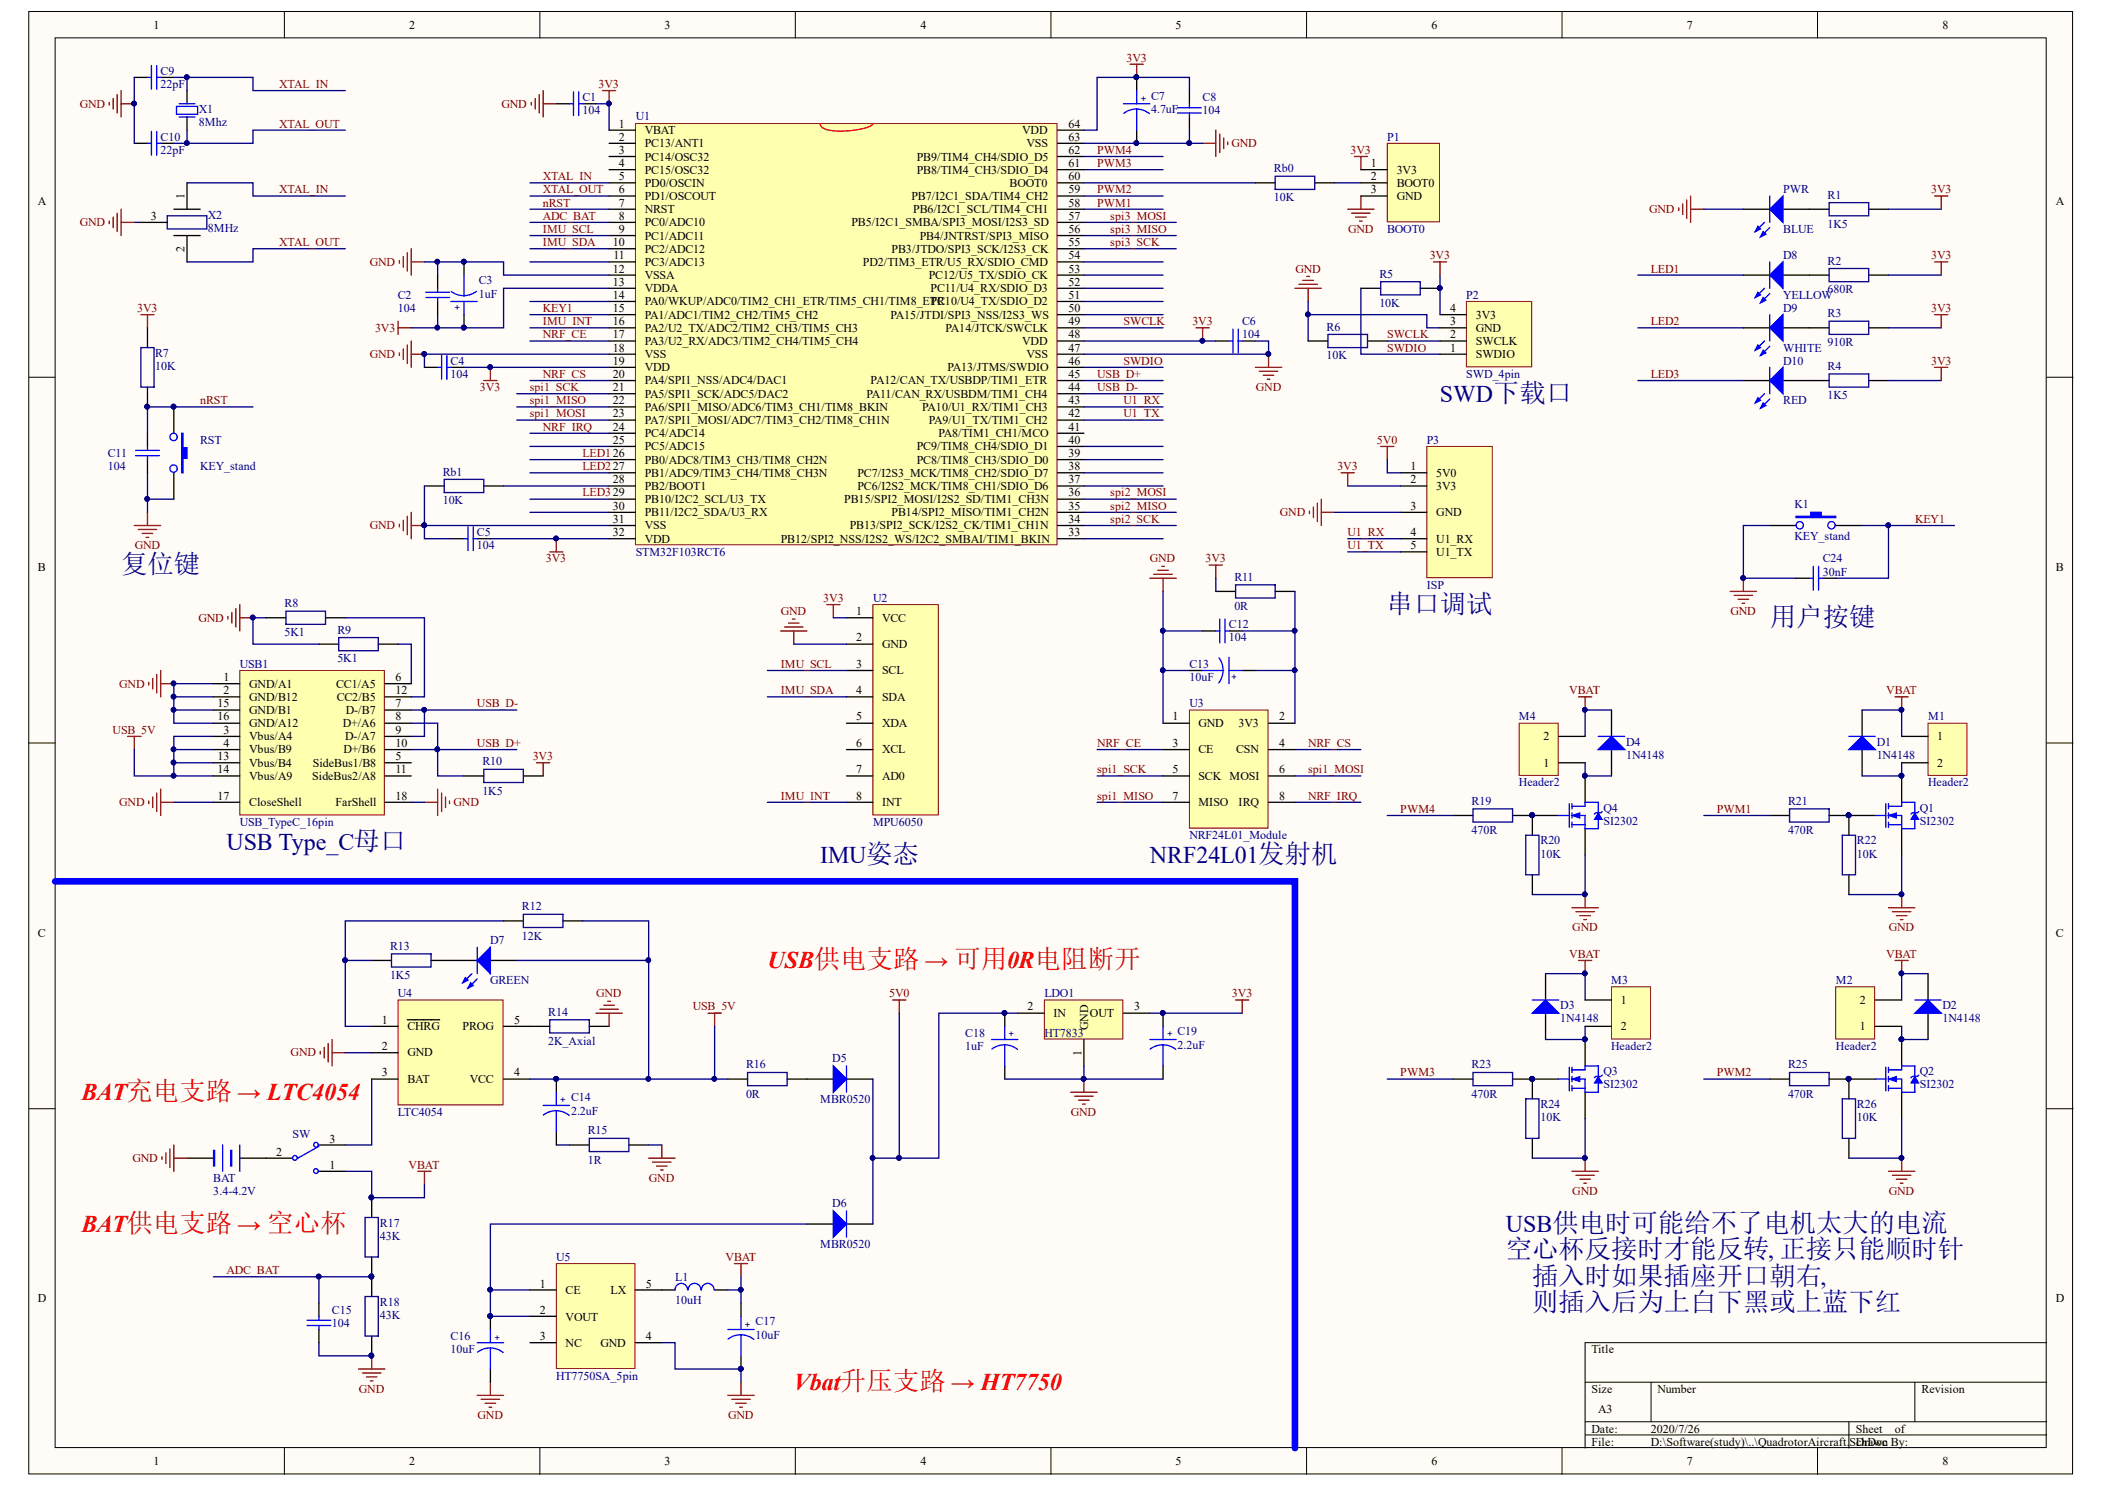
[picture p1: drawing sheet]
<svg xmlns="http://www.w3.org/2000/svg" width="297mm" height="210mm" viewBox="0 0 297 210" stroke-linecap="round" stroke-linejoin="round" font-family="sans-serif">
<defs><g id="words">
<g font-size="3.7" fill="#000080">
<text x="17.1" y="80.9">复位键</text>
<text x="195.7" y="86.4">串口调试</text>
<text x="249.8" y="88.3">用户按键</text>
<text x="212.5" y="177.5">空心杯反接时才能反转, 正接只能顺时针</text>
<text x="216.2" y="181.2">插入时如果插座开口朝右,</text>
<text x="216.2" y="184.9">则插入后为上白下黑或上蓝下红</text>
</g>
<g font-size="3.4" fill="#000080">
<text x="203.2" y="56.7">SWD下载口</text>
<text x="32" y="119.9">USB Type_C母口</text>
<text x="115.8" y="121.7">IMU姿态</text>
<text x="162.3" y="121.7">NRF24L01发射机</text>
<text x="212.5" y="173.8">USB供电时可能给不了电机太大的电流</text>
</g>
<g font-size="3.4" fill="#f00">
<text x="108.3" y="136.6">USB供电支路 → 可用0R电阻断开</text>
<text x="11.5" y="155.2">BAT充电支路 → LTC4054</text>
<text x="11.5" y="173.8">BAT供电支路 → 空心杯</text>
<text x="112" y="196.1">Vbat升压支路 → HT7750</text>
</g>
<g font-size="1.7">
<text x="21.6" y="4.1">1</text>
<text x="57.8" y="4.1">2</text>
<text x="93.8" y="4.1">3</text>
<text x="129.9" y="4.1">4</text>
<text x="165.9" y="4.1">5</text>
<text x="202" y="4.1">6</text>
<text x="238" y="4.1">7</text>
<text x="274.1" y="4.1">8</text>
<text x="87.3" y="18">1</text>
<text x="150.8" y="18">64</text>
<text x="87.3" y="19.9">2</text>
<text x="87.3" y="21.7">3</text>
<text x="87.3" y="23.6">4</text>
<text x="91" y="18.9">VBAT</text>
<text x="91" y="20.8">PC13/ANT1</text>
<text x="91" y="22.6">PC14/OSC32</text>
<text x="129.4" y="22.6">PB9/TIM4_CH4/SDIO_D5</text>
<text x="144.2" y="18.9">VDD</text>
<text x="144.8" y="20.8">VSS</text>
<text x="150.8" y="23.6">61</text>
<text x="150.8" y="21.7">62</text>
<text x="150.8" y="19.9">63</text>
<text x="193.5" y="23.6">1</text>
<text x="5.3" y="28.9">A</text>
<text x="26" y="28" transform="rotate(-90 26 28)">1</text>
<text x="87.3" y="25.4">5</text>
<text x="87.3" y="27.3">6</text>
<text x="87.3" y="29.1">7</text>
<text x="91" y="24.5">PC15/OSC32</text>
<text x="91" y="26.4">PD0/OSCIN</text>
<text x="91" y="28.2">PD1/OSCOUT</text>
<text x="128.6" y="28.2">PB7/I2C1_SDA/TIM4_CH2</text>
<text x="129.4" y="24.5">PB8/TIM4_CH3/SDIO_D4</text>
<text x="142.5" y="26.4">BOOT0</text>
<text x="150.8" y="29.1">58</text>
<text x="150.8" y="27.3">59</text>
<text x="150.8" y="25.4">60</text>
<text x="193.5" y="25.4">2</text>
<text x="193.5" y="27.3">3</text>
<text x="197.1" y="24.5">3V3</text>
<text x="197.1" y="26.4">BOOT0</text>
<text x="197.1" y="28.2">GND</text>
<text x="290.1" y="28.9">A</text>
<text x="21.3" y="31">3</text>
<text x="26" y="35.6" transform="rotate(-90 26 35.6)">2</text>
<text x="86.5" y="34.7">10</text>
<text x="87.3" y="31">8</text>
<text x="87.3" y="32.9">9</text>
<text x="91" y="30.1">NRST</text>
<text x="91" y="31.9">PC0/ADC10</text>
<text x="91" y="33.8">PC1/ADC11</text>
<text x="91" y="35.7">PC2/ADC12</text>
<text x="120.2" y="31.9">PB5/I2C1_SMBA/SPI3_MOSI/I2S3_SD</text>
<text x="125.8" y="35.7">PB3/JTDO/SPI3_SCK/I2S3_CK</text>
<text x="128.9" y="30.1">PB6/I2C1_SCL/TIM4_CH1</text>
<text x="129.8" y="33.8">PB4/JNTRST/SPI3_MISO</text>
<text x="150.8" y="34.7">55</text>
<text x="150.8" y="32.9">56</text>
<text x="150.8" y="31">57</text>
<text x="86.5" y="38.4">12</text>
<text x="86.5" y="40.3">13</text>
<text x="86.6" y="36.6">11</text>
<text x="91" y="37.5">PC3/ADC13</text>
<text x="91" y="39.4">VSSA</text>
<text x="91" y="41.2">VDDA</text>
<text x="121.8" y="37.5">PD2/TIM3_ETR/U5_RX/SDIO_CMD</text>
<text x="131.1" y="39.4">PC12/U5_TX/SDIO_CK</text>
<text x="131.3" y="41.2">PC11/U4_RX/SDIO_D3</text>
<text x="150.8" y="40.3">52</text>
<text x="150.8" y="38.4">53</text>
<text x="150.8" y="36.6">54</text>
<text x="86.5" y="42.2">14</text>
<text x="86.5" y="44">15</text>
<text x="86.5" y="45.9">16</text>
<text x="86.5" y="47.7">17</text>
<text x="91" y="43.1">PA0/WKUP/ADC0/TIM2_CH1_ETR/TIM5_CH1/TIM8_ETR</text>
<text x="91" y="44.9">PA1/ADC1/TIM2_CH2/TIM5_CH2</text>
<text x="91" y="46.8">PA2/U2_TX/ADC2/TIM2_CH3/TIM5_CH3</text>
<text x="125.6" y="44.9">PA15/JTDI/SPI3_NSS/I2S3_WS</text>
<text x="131.3" y="43.1">PC10/U4_TX/SDIO_D2</text>
<text x="133.4" y="46.8">PA14/JTCK/SWCLK</text>
<text x="150.8" y="47.7">48</text>
<text x="150.8" y="45.9">49</text>
<text x="150.8" y="44">50</text>
<text x="150.8" y="42.2">51</text>
<text x="204.6" y="44">4</text>
<text x="204.6" y="45.9">3</text>
<text x="204.6" y="47.7">2</text>
<text x="208.3" y="44.9">3V3</text>
<text x="208.3" y="46.8">GND</text>
<text x="86.5" y="49.6">18</text>
<text x="86.5" y="51.5">19</text>
<text x="86.5" y="53.3">20</text>
<text x="91" y="48.7">PA3/U2_RX/ADC3/TIM2_CH4/TIM5_CH4</text>
<text x="91" y="50.5">VSS</text>
<text x="91" y="52.4">VDD</text>
<text x="133.7" y="52.4">PA13/JTMS/SWDIO</text>
<text x="144.2" y="48.7">VDD</text>
<text x="144.8" y="50.5">VSS</text>
<text x="150.8" y="53.3">45</text>
<text x="150.8" y="51.5">46</text>
<text x="150.8" y="49.6">47</text>
<text x="204.6" y="49.6">1</text>
<text x="208.3" y="48.7">SWCLK</text>
<text x="208.3" y="50.5">SWDIO</text>
<text x="86.5" y="55.2">21</text>
<text x="86.5" y="57">22</text>
<text x="86.5" y="58.9">23</text>
<text x="91" y="54.2">PA4/SPI1_NSS/ADC4/DAC1</text>
<text x="91" y="56.1">PA5/SPI1_SCK/ADC5/DAC2</text>
<text x="91" y="58">PA6/SPI1_MISO/ADC6/TIM3_CH1/TIM8_BKIN</text>
<text x="91" y="59.8">PA7/SPI1_MOSI/ADC7/TIM3_CH2/TIM8_CH1N</text>
<text x="122.3" y="56.1">PA11/CAN_RX/USBDM/TIM1_CH4</text>
<text x="122.9" y="54.2">PA12/CAN_TX/USBDP/TIM1_ETR</text>
<text x="130.1" y="58">PA10/U1_RX/TIM1_CH3</text>
<text x="131.1" y="59.8">PA9/U1_TX/TIM1_CH2</text>
<text x="150.8" y="58.9">42</text>
<text x="150.8" y="57">43</text>
<text x="150.8" y="55.2">44</text>
<text x="86.5" y="60.7">24</text>
<text x="86.5" y="62.6">25</text>
<text x="91" y="61.7">PC4/ADC14</text>
<text x="91" y="63.5">PC5/ADC15</text>
<text x="91" y="65.4">PB0/ADC8/TIM3_CH3/TIM8_CH2N</text>
<text x="129.4" y="65.4">PC8/TIM8_CH3/SDIO_D0</text>
<text x="129.4" y="63.5">PC9/TIM8_CH4/SDIO_D1</text>
<text x="132.4" y="61.7">PA8/TIM1_CH1/MCO</text>
<text x="150.8" y="64.5">39</text>
<text x="150.8" y="62.6">40</text>
<text x="150.8" y="60.7">41</text>
<text x="86.5" y="68.2">28</text>
<text x="86.5" y="71.9">30</text>
<text x="91" y="67.2">PB1/ADC9/TIM3_CH4/TIM8_CH3N</text>
<text x="91" y="69.1">PB2/BOOT1</text>
<text x="91" y="71">PB10/I2C2_SCL/U3_TX</text>
<text x="119.1" y="71">PB15/SPI2_MOSI/I2S2_SD/TIM1_CH3N</text>
<text x="121" y="69.1">PC6/I2S2_MCK/TIM8_CH1/SDIO_D6</text>
<text x="121" y="67.2">PC7/I2S3_MCK/TIM8_CH2/SDIO_D7</text>
<text x="150.8" y="71.9">35</text>
<text x="150.8" y="70">36</text>
<text x="150.8" y="68.2">37</text>
<text x="150.8" y="66.3">38</text>
<text x="199" y="68.2">2</text>
<text x="199" y="66.3">1</text>
<text x="199" y="71.9">3</text>
<text x="202.7" y="69.1">3V3</text>
<text x="202.7" y="67.2">5V0</text>
<text x="86.5" y="73.8">31</text>
<text x="86.5" y="75.6">32</text>
<text x="91" y="72.8">PB11/I2C2_SDA/U3_RX</text>
<text x="91" y="74.7">VSS</text>
<text x="91" y="76.5">VDD</text>
<text x="110.2" y="76.5">PB12/SPI2_NSS/I2S2_WS/I2C2_SMBAI/TIM1_BKIN</text>
<text x="119.9" y="74.7">PB13/SPI2_SCK/I2S2_CK/TIM1_CH1N</text>
<text x="125.8" y="72.8">PB14/SPI2_MISO/TIM1_CH2N</text>
<text x="150.8" y="75.6">33</text>
<text x="150.8" y="73.8">34</text>
<text x="199" y="75.6">4</text>
<text x="199" y="77.5">5</text>
<text x="202.7" y="76.5">U1_RX</text>
<text x="202.7" y="72.8">GND</text>
<text x="5.3" y="80.5">B</text>
<text x="202.7" y="78.4">U1_TX</text>
<text x="290.1" y="80.5">B</text>
<text x="120.8" y="86.8">1</text>
<text x="124.5" y="87.7">VCC</text>
<text x="120.8" y="90.5">2</text>
<text x="120.8" y="94.2">3</text>
<text x="124.5" y="91.4">GND</text>
<text x="124.5" y="95.1">SCL</text>
<text x="30.7" y="99.8">15</text>
<text x="30.7" y="101.6">16</text>
<text x="31.5" y="96.1">1</text>
<text x="31.5" y="97.9">2</text>
<text x="35.2" y="97">GND/A1</text>
<text x="35.2" y="98.8">GND/B12</text>
<text x="35.2" y="100.7">GND/B1</text>
<text x="47.4" y="97">CC1/A5</text>
<text x="47.5" y="98.8">CC2/B5</text>
<text x="48.8" y="100.7">D-/B7</text>
<text x="55.8" y="96.1">6</text>
<text x="55.8" y="99.8">7</text>
<text x="55.8" y="101.6">8</text>
<text x="55.8" y="97.9">12</text>
<text x="120.8" y="97.9">4</text>
<text x="120.8" y="101.6">5</text>
<text x="124.5" y="98.8">SDA</text>
<text x="165.5" y="101.6">1</text>
<text x="180.5" y="101.6">2</text>
<text x="30.7" y="107.2">13</text>
<text x="31.5" y="103.5">3</text>
<text x="31.5" y="105.3">4</text>
<text x="35.2" y="104.4">Vbus/A4</text>
<text x="35.2" y="106.3">Vbus/B9</text>
<text x="35.2" y="102.6">GND/A12</text>
<text x="48.4" y="102.6">D+/A6</text>
<text x="48.4" y="106.3">D+/B6</text>
<text x="48.7" y="104.4">D-/A7</text>
<text x="55.8" y="107.2">5</text>
<text x="55.8" y="103.5">9</text>
<text x="55.8" y="105.3">10</text>
<text x="120.8" y="105.3">6</text>
<text x="124.5" y="102.6">XDA</text>
<text x="124.5" y="106.3">XCL</text>
<text x="165.5" y="105.3">3</text>
<text x="169.1" y="102.6">GND</text>
<text x="169.1" y="106.3">CE</text>
<text x="174.4" y="106.3">CSN</text>
<text x="174.8" y="102.6">3V3</text>
<text x="180.5" y="105.3">4</text>
<text x="217.8" y="104.4">2</text>
<text x="273.4" y="104.4">1</text>
<text x="30.7" y="109.1">14</text>
<text x="30.7" y="112.8">17</text>
<text x="35.2" y="108.1">Vbus/B4</text>
<text x="35.2" y="110">Vbus/A9</text>
<text x="35.2" y="113.7">CloseShell</text>
<text x="44.1" y="110">SideBus2/A8</text>
<text x="44.1" y="108.1">SideBus1/B8</text>
<text x="47.4" y="113.7">FarShell</text>
<text x="55.8" y="109.1">11</text>
<text x="55.8" y="112.8">18</text>
<text x="120.8" y="109.1">7</text>
<text x="120.8" y="112.8">8</text>
<text x="124.5" y="110">AD0</text>
<text x="124.5" y="113.7">INT</text>
<text x="165.5" y="109.1">5</text>
<text x="165.5" y="112.8">7</text>
<text x="169.1" y="110">SCK MOSI</text>
<text x="169.1" y="113.7">MISO</text>
<text x="174.8" y="113.7">IRQ</text>
<text x="180.5" y="109.1">6</text>
<text x="180.5" y="112.8">8</text>
<text x="217.8" y="108.1">1</text>
<text x="273.4" y="108.1">2</text>
<text x="5.3" y="132.1">C</text>
<text x="290.1" y="132.1">C</text>
<text x="145" y="142.5">2</text>
<text x="148.6" y="143.5">IN</text>
<text x="153.8" y="143.5">OUT</text>
<text x="160.1" y="142.5">3</text>
<text x="228.7" y="141.6">1</text>
<text x="262.5" y="141.6">2</text>
<text x="53.9" y="144.4">1</text>
<text x="53.9" y="148.1">2</text>
<text x="57.5" y="145.3">CHRG</text>
<text x="57.5" y="149">GND</text>
<text x="65.3" y="145.3">PROG</text>
<text x="72.5" y="144.4">5</text>
<text x="152.6" y="148.9" transform="rotate(-90 152.6 148.9)">1</text>
<text x="153.5" y="145.3" transform="rotate(-90 153.5 145.3)">GND</text>
<text x="228.7" y="145.3">2</text>
<text x="262.5" y="145.3">1</text>
<text x="53.9" y="151.8">3</text>
<text x="57.5" y="152.7">BAT</text>
<text x="66.3" y="152.7">VCC</text>
<text x="72.5" y="151.8">4</text>
<text x="46.5" y="161.2">3</text>
<text x="39" y="163.1">2</text>
<text x="46.5" y="164.9">1</text>
<text x="5.3" y="183.7">D</text>
<text x="76.2" y="181.6">1</text>
<text x="76.2" y="185.4">2</text>
<text x="79.8" y="182.6">CE</text>
<text x="86.2" y="182.6">LX</text>
<text x="91.1" y="181.6">5</text>
<text x="290.1" y="183.7">D</text>
<text x="76.2" y="189.1">3</text>
<text x="79.8" y="186.3">VOUT</text>
<text x="79.8" y="190">NC</text>
<text x="84.7" y="190">GND</text>
<text x="91.1" y="189.1">4</text>
<text x="224.6" y="190.9">Title</text>
<text x="224.6" y="196.5">Size</text>
<text x="233.9" y="196.5">Number</text>
<text x="271.2" y="196.5">Revision</text>
<text x="224.6" y="202.1">Date:</text>
<text x="224.6" y="203.9">File:</text>
<text x="225.5" y="199.3">A3</text>
<text x="232.9" y="202.1">2020/7/26</text>
<text x="232.9" y="203.9">D:\Software(study)\..\QuadrotorAircraft.SchDoc</text>
<text x="261.9" y="202.1">Sheet</text>
<text x="261.9" y="203.9">Drawn By:</text>
<text x="267.4" y="202.1">of</text>
<text x="21.6" y="206.7">1</text>
<text x="57.8" y="206.7">2</text>
<text x="93.8" y="206.7">3</text>
<text x="129.9" y="206.7">4</text>
<text x="165.9" y="206.7">5</text>
<text x="202" y="206.7">6</text>
<text x="238" y="206.7">7</text>
<text x="274.1" y="206.7">8</text>
</g>
<g font-size="1.7" fill="#000080">
<text x="22.7" y="10.6">C9</text>
<text x="22.7" y="12.4">22pF</text>
<text x="28.1" y="16">X1</text>
<text x="28.1" y="17.8">8Mhz</text>
<text x="82.2" y="14.3">C1</text>
<text x="82.2" y="16.1">104</text>
<text x="89.7" y="16.9">U1</text>
<text x="162.4" y="14.1">C7</text>
<text x="162.4" y="16">4.7uF</text>
<text x="169.7" y="14.3">C8</text>
<text x="169.7" y="16.1">104</text>
<text x="22.7" y="19.9">C10</text>
<text x="22.7" y="21.7">22pF</text>
<text x="195.7" y="19.9">P1</text>
<text x="179.8" y="24.3">Rb0</text>
<text x="179.8" y="28.4">10K</text>
<text x="251.6" y="27.3">PWR</text>
<text x="257.9" y="28">R1</text>
<text x="29.3" y="32.7">8MHz</text>
<text x="29.3" y="30.8">X2</text>
<text x="195.7" y="32.9">BOOT0</text>
<text x="251.6" y="32.9">BLUE</text>
<text x="257.9" y="32.1">1K5</text>
<text x="67.6" y="40.1">C3</text>
<text x="67.6" y="42">1uF</text>
<text x="194.6" y="39.2">R5</text>
<text x="251.6" y="36.6">D8</text>
<text x="257.9" y="37.3">R2</text>
<text x="257.9" y="41.4">680R</text>
<text x="56.1" y="42.2">C2</text>
<text x="56.1" y="44">104</text>
<text x="175.3" y="45.9">C6</text>
<text x="175.3" y="47.7">104</text>
<text x="187.2" y="46.6">R6</text>
<text x="194.6" y="43.3">10K</text>
<text x="206.9" y="42.2">P2</text>
<text x="251.6" y="42.2">YELLOW</text>
<text x="251.6" y="44">D9</text>
<text x="257.9" y="44.8">R3</text>
<text x="21.9" y="50.4">R7</text>
<text x="21.9" y="52.2">10K</text>
<text x="63.6" y="51.5">C4</text>
<text x="63.6" y="53.3">104</text>
<text x="187.2" y="50.7">10K</text>
<text x="206.9" y="53.3">SWD_4pin</text>
<text x="251.6" y="49.6">WHITE</text>
<text x="251.6" y="51.5">D10</text>
<text x="257.9" y="48.8">910R</text>
<text x="257.9" y="52.2">R4</text>
<text x="251.6" y="57">RED</text>
<text x="257.9" y="56.3">1K5</text>
<text x="15.2" y="64.5">C11</text>
<text x="28.2" y="62.6">RST</text>
<text x="201.3" y="62.6">P3</text>
<text x="15.2" y="66.3">104</text>
<text x="28.2" y="66.3">KEY_stand</text>
<text x="62.5" y="67.1">Rb1</text>
<text x="62.5" y="71.1">10K</text>
<text x="253.2" y="71.7">K1</text>
<text x="67.3" y="75.6">C5</text>
<text x="67.3" y="77.5">104</text>
<text x="253.2" y="76.2">KEY_stand</text>
<text x="89.7" y="78.4">STM32F103RCT6</text>
<text x="174.2" y="81.9">R11</text>
<text x="201.3" y="83">ISP</text>
<text x="257.2" y="79.3">C24</text>
<text x="257.2" y="81.2">30nF</text>
<text x="40.2" y="85.7">R8</text>
<text x="40.2" y="89.7">5K1</text>
<text x="47.6" y="89.4">R9</text>
<text x="123.2" y="84.9">U2</text>
<text x="173.4" y="88.6">C12</text>
<text x="174.2" y="86">0R</text>
<text x="33.8" y="94.2">USB1</text>
<text x="47.6" y="93.4">5K1</text>
<text x="167.8" y="94.2">C13</text>
<text x="173.4" y="90.5">104</text>
<text x="167.8" y="99.8">U3</text>
<text x="167.8" y="96.1">10uF</text>
<text x="214.3" y="101.6">M4</text>
<text x="272.1" y="101.6">M1</text>
<text x="68.1" y="108">R10</text>
<text x="229.5" y="105.2">D4</text>
<text x="229.5" y="107">1N4148</text>
<text x="264.8" y="105.2">D1</text>
<text x="264.8" y="107">1N4148</text>
<text x="68.1" y="112.1">1K5</text>
<text x="207.7" y="113.5">R19</text>
<text x="214.3" y="110.9">Header2</text>
<text x="252.3" y="113.5">R21</text>
<text x="272.1" y="110.9">Header2</text>
<text x="33.8" y="116.5">USB_TypeC_16pin</text>
<text x="123.2" y="116.5">MPU6050</text>
<text x="167.8" y="118.4">NRF24L01_Module</text>
<text x="207.7" y="117.7">470R</text>
<text x="217.4" y="119.1">R20</text>
<text x="226.3" y="114.5">Q4</text>
<text x="226.3" y="116.3">SI2302</text>
<text x="252.3" y="117.7">470R</text>
<text x="262" y="119.1">R22</text>
<text x="270.9" y="114.5">Q1</text>
<text x="270.9" y="116.3">SI2302</text>
<text x="217.4" y="121">10K</text>
<text x="262" y="121">10K</text>
<text x="73.6" y="128.4">R12</text>
<text x="55" y="134">R13</text>
<text x="69.2" y="133.2">D7</text>
<text x="73.6" y="132.6">12K</text>
<text x="55" y="138.1">1K5</text>
<text x="56.1" y="140.7">U4</text>
<text x="69.2" y="138.8">GREEN</text>
<text x="77.4" y="143.3">R14</text>
<text x="147.4" y="140.7">LDO1</text>
<text x="220.2" y="142.4">D3</text>
<text x="227.4" y="138.8">M3</text>
<text x="259.1" y="138.8">M2</text>
<text x="274.1" y="142.4">D2</text>
<text x="77.4" y="147.4">2K_Axial</text>
<text x="117.4" y="149.8">D5</text>
<text x="136.2" y="146.2">C18</text>
<text x="136.2" y="148.1">1uF</text>
<text x="147.4" y="146.2">HT7833</text>
<text x="166.1" y="146.1">C19</text>
<text x="166.1" y="147.9">2.2uF</text>
<text x="220.2" y="144.2">1N4148</text>
<text x="227.4" y="148.1">Header2</text>
<text x="259.1" y="148.1">Header2</text>
<text x="274.1" y="144.2">1N4148</text>
<text x="80.6" y="155.4">C14</text>
<text x="105.3" y="150.7">R16</text>
<text x="105.3" y="154.9">0R</text>
<text x="115.8" y="155.5">MBR0520</text>
<text x="207.7" y="150.7">R23</text>
<text x="207.7" y="154.9">470R</text>
<text x="226.3" y="151.6">Q3</text>
<text x="226.3" y="153.5">SI2302</text>
<text x="252.3" y="150.7">R25</text>
<text x="252.3" y="154.9">470R</text>
<text x="270.9" y="151.6">Q2</text>
<text x="270.9" y="153.5">SI2302</text>
<text x="41.3" y="160.6">SW</text>
<text x="56.1" y="157.5">LTC4054</text>
<text x="80.6" y="157.2">2.2uF</text>
<text x="82.9" y="160">R15</text>
<text x="217.4" y="156.3">R24</text>
<text x="217.4" y="158.2">10K</text>
<text x="262" y="156.3">R26</text>
<text x="262" y="158.2">10K</text>
<text x="30.1" y="166.8">BAT</text>
<text x="82.9" y="164.1">1R</text>
<text x="30.1" y="168.6">3.4-4.2V</text>
<text x="53.6" y="173">R17</text>
<text x="117.4" y="170.2">D6</text>
<text x="53.6" y="174.9">43K</text>
<text x="78.5" y="177.9">U5</text>
<text x="115.8" y="176.1">MBR0520</text>
<text x="46.8" y="185.4">C15</text>
<text x="53.6" y="184.2">R18</text>
<text x="95.3" y="180.7">L1</text>
<text x="95.3" y="184">10uH</text>
<text x="46.8" y="187.2">104</text>
<text x="53.6" y="186">43K</text>
<text x="63.6" y="189.1">C16</text>
<text x="63.6" y="190.9">10uF</text>
<text x="106.6" y="187">C17</text>
<text x="106.6" y="188.8">10uF</text>
<text x="78.5" y="194.6">HT7750SA_5pin</text>
</g>
<g font-size="1.7" fill="#800000">
<text x="159" y="8.7">3V3</text>
<text x="11.2" y="15.2">GND</text>
<text x="39.4" y="18">XTAL_OUT</text>
<text x="39.4" y="12.4">XTAL_IN</text>
<text x="70.8" y="15.2">GND</text>
<text x="84.5" y="12.4">3V3</text>
<text x="154.8" y="23.6">PWM3</text>
<text x="154.8" y="21.7">PWM4</text>
<text x="173.8" y="20.8">GND</text>
<text x="190.6" y="21.7">3V3</text>
<text x="39.4" y="27.3">XTAL_IN</text>
<text x="76.6" y="29.1">nRST</text>
<text x="76.6" y="25.4">XTAL_IN</text>
<text x="76.6" y="27.3">XTAL_OUT</text>
<text x="154.8" y="29.1">PWM1</text>
<text x="154.8" y="27.3">PWM2</text>
<text x="272.5" y="27.3">3V3</text>
<text x="11.2" y="31.9">GND</text>
<text x="39.4" y="34.7">XTAL_OUT</text>
<text x="76.6" y="31">ADC_BAT</text>
<text x="76.6" y="32.9">IMU_SCL</text>
<text x="76.6" y="34.7">IMU_SDA</text>
<text x="156.7" y="31">spi3_MOSI</text>
<text x="156.7" y="32.9">spi3_MISO</text>
<text x="156.7" y="34.7">spi3_SCK</text>
<text x="190.2" y="32.9">GND</text>
<text x="232.7" y="30.1">GND</text>
<text x="52.2" y="37.5">GND</text>
<text x="182.8" y="38.4">GND</text>
<text x="201.7" y="36.6">3V3</text>
<text x="232.9" y="38.4">LED1</text>
<text x="272.5" y="36.6">3V3</text>
<text x="19.4" y="44">3V3</text>
<text x="52.9" y="46.8">3V3</text>
<text x="76.6" y="47.7">NRF_CE</text>
<text x="76.6" y="44">KEY1</text>
<text x="76.6" y="45.9">IMU_INT</text>
<text x="158.5" y="45.9">SWCLK</text>
<text x="168.3" y="45.9">3V3</text>
<text x="195.7" y="47.7">SWCLK</text>
<text x="232.9" y="45.9">LED2</text>
<text x="272.5" y="44">3V3</text>
<text x="52.2" y="50.5">GND</text>
<text x="76.6" y="53.3">NRF_CS</text>
<text x="154.8" y="53.3">USB_D+</text>
<text x="158.5" y="51.5">SWDIO</text>
<text x="195.7" y="49.6">SWDIO</text>
<text x="232.9" y="53.3">LED3</text>
<text x="272.5" y="51.5">3V3</text>
<text x="28.2" y="57">nRST</text>
<text x="67.7" y="55.2">3V3</text>
<text x="74.7" y="55.2">spi1_SCK</text>
<text x="74.7" y="57">spi1_MISO</text>
<text x="74.7" y="58.9">spi1_MOSI</text>
<text x="154.8" y="55.2">USB_D-</text>
<text x="158.5" y="57">U1_RX</text>
<text x="158.5" y="58.9">U1_TX</text>
<text x="177.2" y="55.2">GND</text>
<text x="76.6" y="60.7">NRF_IRQ</text>
<text x="82.2" y="64.5">LED126</text>
<text x="194.3" y="62.6">5V0</text>
<text x="82.2" y="66.3">LED227</text>
<text x="82.2" y="70">LED329</text>
<text x="156.7" y="70">spi2_MOSI</text>
<text x="156.7" y="71.9">spi2_MISO</text>
<text x="188.7" y="66.3">3V3</text>
<text x="19" y="77.5">GND</text>
<text x="52.2" y="74.7">GND</text>
<text x="156.7" y="73.8">spi2_SCK</text>
<text x="180.6" y="72.8">GND</text>
<text x="190.2" y="77.5">U1_TX</text>
<text x="190.2" y="75.6">U1_RX</text>
<text x="270.2" y="73.8">KEY1</text>
<text x="77" y="79.3">3V3</text>
<text x="162.3" y="79.3">GND</text>
<text x="170.1" y="79.3">3V3</text>
<text x="28" y="87.7">GND</text>
<text x="110.2" y="86.8">GND</text>
<text x="116.2" y="84.9">3V3</text>
<text x="244.2" y="86.8">GND</text>
<text x="110.2" y="94.2">IMU_SCL</text>
<text x="16.8" y="97">GND</text>
<text x="67.3" y="99.8">USB_D-</text>
<text x="110.2" y="97.9">IMU_SDA</text>
<text x="221.4" y="97.9">VBAT</text>
<text x="266.2" y="97.9">VBAT</text>
<text x="15.9" y="103.5">USB_5V</text>
<text x="67.3" y="105.3">USB_D+</text>
<text x="75.2" y="107.2">3V3</text>
<text x="154.8" y="105.3">NRF_CE</text>
<text x="184.6" y="105.3">NRF_CS</text>
<text x="16.8" y="113.7">GND</text>
<text x="64" y="113.7">GND</text>
<text x="110.2" y="112.8">IMU_INT</text>
<text x="154.8" y="112.8">spi1_MISO</text>
<text x="154.8" y="109.1">spi1_SCK</text>
<text x="184.6" y="112.8">NRF_IRQ</text>
<text x="184.6" y="109.1">spi1_MOSI</text>
<text x="197.6" y="114.6">PWM4</text>
<text x="242.2" y="114.6">PWM1</text>
<text x="221.9" y="131.4">GND</text>
<text x="266.5" y="131.4">GND</text>
<text x="221.4" y="135.1">VBAT</text>
<text x="266.2" y="135.1">VBAT</text>
<text x="84.1" y="140.7">GND</text>
<text x="97.7" y="142.5">USB_5V</text>
<text x="125.5" y="140.7">5V0</text>
<text x="173.8" y="140.7">3V3</text>
<text x="41" y="149">GND</text>
<text x="197.6" y="151.8">PWM3</text>
<text x="242.2" y="151.8">PWM2</text>
<text x="151.1" y="157.5">GND</text>
<text x="18.7" y="164">GND</text>
<text x="57.7" y="164.9">VBAT</text>
<text x="91.6" y="166.8">GND</text>
<text x="221.9" y="168.6">GND</text>
<text x="266.5" y="168.6">GND</text>
<text x="32" y="179.8">ADC_BAT</text>
<text x="102.4" y="177.9">VBAT</text>
<text x="50.6" y="196.5">GND</text>
<text x="67.4" y="200.2">GND</text>
<text x="102.7" y="200.2">GND</text>
</g>
<g font-size="1.4" fill="#000080">
<text x="161" y="14.4">+</text>
<text x="64.9" y="42.8" transform="rotate(-180 64.9 42.8)">+</text>
<text x="173.7" y="95.1" transform="rotate(90 173.7 95.1)">+</text>
<text x="142.3" y="146.3">+</text>
<text x="164.7" y="146.3">+</text>
<text x="79.1" y="155.6">+</text>
<text x="69.8" y="189.2">+</text>
<text x="105.1" y="187.3">+</text>
</g>
</g></defs>
<g fill="#fffcf8" stroke="#000" stroke-width=".14">
<path d="M4.1 1.6h288.4v206.3h-288.4z"/>
<path d="M7.8 5.3h280.9v198.9h-280.9z"/>
</g>
<g fill="none" stroke="#000" stroke-width=".14">
<path d="M40.1 1.6v3.7M76.2 1.6v3.7M112.2 1.6v3.7M148.3 1.6v3.7M184.4 1.6v3.7M220.4 1.6v3.7M256.5 1.6v3.7M4.1 53.2h3.7M288.8 53.2h3.7M4.1 104.8h3.7M288.8 104.8h3.7M4.1 156.4h3.7"/>
<path d="M288.8 156.4h3.7M223.7 195h65.1M233 195v5.6M270.2 195v5.6M288.8 189.4h-65.1v14.9M40.1 204.3v3.7M76.2 204.3v3.7M112.2 204.3v3.7M148.3 204.3v3.7M184.4 204.3v3.7M220.4 204.3v3.7M223.7 200.6h65.1"/>
<path d="M223.7 202.4h65.1M256.5 204.3v3.7M260.9 200.6v3.7"/>
</g>
<path d="M89.7 17.4h59.5v59.4h-59.5z" fill="#ffffb0" stroke="#800000" stroke-width=".14"/>
<g fill="none" stroke="#000" stroke-width=".19">
<path d="M26.4 12.8v1.8M26.4 16.5v1.9M86 18.4h3.7M149.2 18.4h3.8M86 20.2h3.7M86 22.1h3.7M86 23.9h3.7M86 25.8h3.7M86 27.7h3.7M86 29.5h3.7M86 31.4h3.7M86 33.2h3.7"/>
<path d="M86 35.1h3.7M86 36.9h3.7M86 38.8h3.7M149.2 20.2h3.8M149.2 22.1h3.8M149.2 23.9h3.8M149.2 25.8h3.8M149.2 27.7h3.8M149.2 29.5h3.8M149.2 31.4h3.8M149.2 33.2h3.8M149.2 35.1h3.8"/>
<path d="M149.2 36.9h3.8M149.2 38.8h3.8M177.1 25.8h2.8M185.5 25.8h2.8M24.5 57.4v3.7M86 40.7h3.7M86 42.5h3.7M86 44.4h3.7M86 46.2h3.7M86 48.1h3.7M86 50h3.7M86 51.8h3.7"/>
<path d="M86 53.7h3.7M86 55.5h3.7M86 57.4h3.7M86 59.3h3.7M149.2 40.7h3.8M149.2 42.5h3.8M149.2 44.4h3.8M149.2 46.2h3.8M149.2 48.1h3.8M149.2 50h3.8M149.2 51.8h3.8M149.2 53.7h3.8"/>
<path d="M149.2 55.5h3.8M149.2 57.4h3.8M149.2 59.3h3.8M24.5 66.7v3.7M59.9 68.6h2.8M68.3 68.6h2.8M86 61.1h3.7M86 63h3.7M86 64.8h3.7M86 66.7h3.7M86 68.6h3.7M86 70.4h3.7"/>
<path d="M86 72.3h3.7M86 74.1h3.7M86 76h3.7M149.2 61.1h3.8M149.2 63h3.8M149.2 64.8h3.8M149.2 66.7h3.8M149.2 68.6h3.8M149.2 70.4h3.8M149.2 72.3h3.8M149.2 74.1h3.8M149.2 76h3.8"/>
</g>
<path d="M115.7 17.4a1.16 1.16 0 0 0 1.2 .9 11.4 11.4 0 0 0 6.1-.6l.2-.3" fill="none" stroke="#f00" stroke-width=".19"/>
<g fill="none" stroke="#800000" stroke-width=".19">
<path d="M15.4 14.5v.3M16 13.9v1.5M16.5 13.3v2.6M17.1 12.8v3.7M17.1 14.6h1.8M75 14.5v.3M75.5 13.9v1.5M76.1 13.3v2.6M76.6 14.6h1.9M76.6 12.8v3.7M85 12.8h1.9M86 12.8v1.8"/>
<path d="M159.5 9.1h1.8M160.4 9.1v1.8M171.6 18.4v3.7M172.1 18.9v2.6M172.7 19.5v1.5M56.4 36.8v.3M56.9 36.2v1.5M57.5 35.6v2.6M58 35.1v3.7M58 36.9h1.9M169.7 20.2h1.9M173.2 20v.4"/>
<path d="M190.2 29.5h3.7M190.7 30.1h2.6M191.1 22.1h1.9M191.3 30.6h1.5M191.9 31.2h.3M192 22.1v1.8M192 27.7v1.8M19.9 44.4h1.8M20.8 44.4v1.8M56.2 46.2h1.8M56.2 45.3v1.9M56.4 49.8v.3"/>
<path d="M56.9 49.2v1.5M57.5 48.7v2.6M58 48.1v3.7M58 50h1.9M68.3 53.7h1.8M69.2 51.8v1.9M168.8 46.2h1.8M169.7 46.2v1.9M177.1 51.8h3.8M177.7 52.4h2.6M178.3 52.9h1.5M178.8 53.5h.4"/>
<path d="M179 50v1.8M18.9 74.1h3.8M19.5 74.7h2.6M20.1 75.2h1.5M20.6 75.8h.4M20.8 72.3v1.8M56.4 73.9v.4M56.9 73.4v1.5M57.5 72.8v2.6M58 72.3v3.7M58 74.1h1.9M77.6 77.9h1.8"/>
<path d="M78.5 76v1.9"/>
</g>
<g fill="#000080" stroke="#000080" stroke-width=".14">
<circle cx="160.3" cy="10.9" r=".33"/>
<circle cx="179" cy="49.9" r=".33"/>
<circle cx="169.7" cy="48.1" r=".33"/>
<circle cx="59.9" cy="74.1" r=".33"/>
<circle cx="78.5" cy="76" r=".33"/>
<circle cx="59.9" cy="49.9" r=".33"/>
<circle cx="69.2" cy="51.8" r=".33"/>
<circle cx="18.9" cy="14.6" r=".33"/>
<circle cx="85.9" cy="14.6" r=".33"/>
<circle cx="26.4" cy="10.9" r=".33"/>
<circle cx="26.4" cy="20.2" r=".33"/>
<circle cx="20.8" cy="70.4" r=".33"/>
<circle cx="24.5" cy="57.4" r=".33"/>
</g>
<g fill="none" stroke="#000080" stroke-width=".19">
<path d="M26.4 10.9v1.9M26.4 18.4v1.8M84.1 14.6h1.9v3.8M74.8 29.5h11.2M74.8 31.4h11.2M74.8 33.2h11.2M74.8 35.1h11.2M74.8 36.9h11.2M153 31.4h13M153 33.2h13M153 35.1h13M153 36.9h11.1"/>
<path d="M153 38.8h11.1M153 22.1h11.1M188.3 25.8h3.7M72.9 55.5h13.1M72.9 57.4h13.1M72.9 59.3h13.1M74.8 53.7h11.2M74.8 42.5h11.2M74.8 44.4h11.2M74.8 46.2h11.2M74.8 48.1h11.2M86 50h-26.1v1.8"/>
<path d="M153 55.5h11.1M153 59.3h11.1M153 53.7h11.1M153 42.5h11.1M153 44.4h11.1M153 46.2h11.1M153 40.7h11.1M153 51.8h11.1M20.8 66.7v3.7h3.7M59.9 74.1h26.1M71.1 68.6h14.9M74.8 70.4h11.2"/>
<path d="M74.8 72.3h11.2M74.8 64.8h11.2M74.8 63h11.2M74.8 66.7h11.2M74.8 61.1h11.2M153 70.4h13M153 72.3h13M153 74.1h13M153 64.8h11.1M153 63h11.1M153 68.6h11.1M153 66.7h11.1"/>
<path d="M153 76h11.1"/>
</g>
<path d="M24.9 15h3v1.1h-3zM25.3 14.6h2.2M25.3 16.5h2.2" fill="none" stroke="#00f" stroke-width=".19"/>
<path d="M179.9 24.9h5.6v1.8h-5.6zM62.7 67.6h5.6v1.9h-5.6z" fill="none" stroke="#0c0087" stroke-width=".19"/>
<path d="M25.6 61.1h.2v2.1h.6v1.5h-.6v2h-.2z" fill-rule="evenodd" fill="#00f"/>
<g fill="none" stroke="#00f" stroke-width=".19">
<path d="M25.6 61.1h.2v2.1h.6v1.5h-.6v2h-.2z"/>
<circle cx="24.5" cy="61.6" r=".52"/>
<circle cx="24.5" cy="66.1" r=".52"/>
</g>
<g fill="#000080" stroke="#000080" stroke-width=".14">
<circle cx="24.5" cy="57.4" r=".33"/>
<circle cx="20.8" cy="57.4" r=".33"/>
<circle cx="24.5" cy="107.6" r=".33"/>
<circle cx="24.5" cy="109.4" r=".33"/>
<circle cx="24.5" cy="105.7" r=".33"/>
<circle cx="24.5" cy="96.4" r=".33"/>
<circle cx="24.5" cy="98.3" r=".33"/>
<circle cx="24.5" cy="100.1" r=".33"/>
<circle cx="61.7" cy="105.7" r=".33"/>
<circle cx="59.9" cy="100.1" r=".33"/>
<circle cx="35.7" cy="87.1" r=".33"/>
</g>
<path d="M20.8 46.2v2.8M20.8 54.6v2.8M37.6 87.1h2.8M45 90.9h2.8M45.9 87.1h2.8M53.4 90.9h2.8M65.5 109.5h2.8M73.9 109.5h2.7" fill="none" stroke="#000" stroke-width=".19"/>
<path d="M19.9 49h1.8v5.6h-1.8zM40.4 86.2h5.5v1.9h-5.5zM47.8 89.9h5.6v1.9h-5.6zM68.3 108.5h5.6v1.9h-5.6z" fill="none" stroke="#0c0087" stroke-width=".19"/>
<g fill="none" stroke="#800000" stroke-width=".19">
<path d="M21 96.3v.3M21.6 95.7v1.5M22.1 95.1v2.6M22.7 94.6v3.7M22.7 96.4h1.8M32.2 87v.3M32.7 86.4v1.5M33.3 85.8v2.6M33.8 85.3v3.7M33.8 87.1h1.9M18 103.9h1.9M18.9 103.9v1.8"/>
<path d="M75.7 107.6h1.9M76.6 107.6v1.9"/>
</g>
<g fill="none" stroke="#000080" stroke-width=".19">
<path d="M24.5 98.3v1.9h5.6M30.1 96.4h-5.6v1.9h5.6M37.6 87.1h-1.9v3.8h9.3M48.7 87.1h11.2v11.2h-1.9M56.2 90.9h1.8v5.5M24.5 100.2v1.8h5.6M30.1 107.6h-5.6v1.9M30.1 105.7h-5.6v1.9M30.1 103.9h-5.6v1.8M58 102h3.8v3.7h-3.8M58 100.2h1.9v3.7h-1.9M59.9 100.2h13"/>
<path d="M61.8 105.7h11.1"/>
</g>
<path d="M33.8 94.6h20.4v20.4h-20.4z" fill="#ffffb0" stroke="#800000" stroke-width=".14"/>
<g fill="none" stroke="#000" stroke-width=".19">
<path d="M30.1 96.4h3.7M30.1 98.3h3.7M54.3 96.4h3.7M54.3 98.3h3.7M30.1 103.9h3.7M30.1 105.7h3.7M30.1 107.6h3.7M30.1 100.2h3.7M30.1 102h3.7M30.1 109.5h3.7M30.1 113.2h3.7M54.3 103.9h3.7"/>
<path d="M54.3 105.7h3.7M54.3 107.6h3.7M54.3 100.2h3.7M54.3 102h3.7M54.3 109.5h3.7M54.3 113.2h3.7"/>
</g>
<path d="M184.6 42.5v1.9h16.7v1.8h1.9M184.6 44.4v3.7M192 40.7v9.3h11.2M195.8 48.1h7.4M18.9 105.7v3.8h11.2" fill="none" stroke="#000080" stroke-width=".19"/>
<g fill="#000080" stroke="#000080" stroke-width=".14">
<circle cx="24.5" cy="109.4" r=".33"/>
<circle cx="184.6" cy="44.3" r=".33"/>
</g>
<path d="M183.8 39.6h1.5M184.4 39h.4M182.7 40.7h3.8M183.3 40.1h2.6M184.6 40.7v1.8" fill="none" stroke="#800000" stroke-width=".19"/>
<path d="M206.9 42.5h9.2v9.2h-9.2z" fill="#ffffb0" stroke="#800000" stroke-width=".14"/>
<path d="M184.6 48.1h2.8M192 40.7h2.8M193 48.1h2.8M200.4 40.7h2.8M203.2 44.4h3.7M203.2 46.2h3.7M203.2 48.1h3.7M203.2 50h3.7" fill="none" stroke="#000" stroke-width=".19"/>
<circle cx="203.2" cy="40.6" r=".33" fill="#000080" stroke="#000080" stroke-width=".14"/>
<path d="M194.8 39.7h5.6v1.9h-5.6zM187.4 47.2h5.6v1.8h-5.6z" fill="none" stroke="#0c0087" stroke-width=".19"/>
<path d="M249 31.4l-1.3 1.3M249.7 32.1l-1.3 1.3" fill="none" stroke="#00f" stroke-width=".19"/>
<path d="M248.1 31.9l.3 .4-.7 .4z" fill="#00f"/>
<path d="M248.1 31.9l.3 .4-.7 .4z" fill="none" stroke="#00f" stroke-width=".19"/>
<path d="M248.8 32.7l.4 .3-.8 .4z" fill="#00f"/>
<path d="M248.8 32.7l.4 .3-.8 .4z" fill="none" stroke="#00f" stroke-width=".19"/>
<path d="M246 29.5h3.7M251.6 29.5h3.7" fill="none" stroke="#000" stroke-width=".19"/>
<path d="M249.7 29.5l1.9-1.8v3.7z" fill="#00f"/>
<path d="M249.7 29.5l1.9-1.8v3.7zM249.7 27.7v3.7M249 40.7l-1.3 1.3M249.7 41.4l-1.3 1.3" fill="none" stroke="#00f" stroke-width=".19"/>
<path d="M248.1 41.2l.3 .4-.7 .4z" fill="#00f"/>
<path d="M248.1 41.2l.3 .4-.7 .4z" fill="none" stroke="#00f" stroke-width=".19"/>
<path d="M248.8 42l.4 .3-.8 .4z" fill="#00f"/>
<path d="M248.8 42l.4 .3-.8 .4z" fill="none" stroke="#00f" stroke-width=".19"/>
<path d="M246 38.8h3.7M251.6 38.8h3.7" fill="none" stroke="#000" stroke-width=".19"/>
<path d="M249.7 38.8l1.9-1.9v3.8z" fill="#00f"/>
<path d="M249.7 38.8l1.9-1.9v3.8zM249.7 36.9v3.8M249 48.1l-1.3 1.3M249.7 48.8l-1.3 1.3" fill="none" stroke="#00f" stroke-width=".19"/>
<path d="M248.1 48.7l.3 .3-.7 .4z" fill="#00f"/>
<path d="M248.1 48.7l.3 .3-.7 .4z" fill="none" stroke="#00f" stroke-width=".19"/>
<path d="M248.8 49.4l.4 .4-.8 .3z" fill="#00f"/>
<path d="M248.8 49.4l.4 .4-.8 .3z" fill="none" stroke="#00f" stroke-width=".19"/>
<path d="M246 46.2h3.7M251.6 46.2h3.7" fill="none" stroke="#000" stroke-width=".19"/>
<path d="M249.7 46.2l1.9-1.8v3.7z" fill="#00f"/>
<path d="M249.7 46.2l1.9-1.8v3.7zM249.7 44.4v3.7" fill="none" stroke="#00f" stroke-width=".19"/>
<g fill="none" stroke="#800000" stroke-width=".19">
<path d="M236.9 29.3v.4M237.4 28.8v1.5M238 28.2v2.6M238.6 27.7v3.7M238.6 29.5h1.8M163.9 79.9h.4M170.6 79.7h1.9M171.6 79.7v1.9M162.3 81.6h3.7M162.8 81h2.6M163.4 80.5h1.5M164.1 81.6v1.8"/>
<path d="M151.1 154.1h3.7M151.6 154.6h2.7M152.2 155.2h1.5M152.8 155.8h.3M153 152.2v1.9M50.6 193.1h3.7M51.1 193.7h2.7M51.7 194.2h1.5M52.3 194.8h.3M52.4 191.3v1.8"/>
</g>
<path d="M231.1 38.8h14.9M231.1 46.2h14.9M154.8 105.7h9.3M154.8 109.5h9.3M154.8 113.2h9.3M182.7 105.7h9.3M182.7 109.5h9.3M182.7 113.2h9.3" fill="none" stroke="#000080" stroke-width=".19"/>
<path d="M255.3 29.5h2.8M255.3 38.8h2.8M263.7 29.5h2.8M263.7 38.8h2.8M255.3 46.2h2.8M263.7 46.2h2.8" fill="none" stroke="#000" stroke-width=".19"/>
<path d="M258.1 28.6h5.6v1.8h-5.6zM258.1 37.9h5.6v1.8h-5.6zM258.1 45.3h5.6v1.9h-5.6z" fill="none" stroke="#0c0087" stroke-width=".19"/>
<g fill="#000080" stroke="#000080" stroke-width=".14">
<circle cx="52.4" cy="191.2" r=".33"/>
<circle cx="152.9" cy="152.2" r=".33"/>
</g>
<path d="M147.4 141.1h11v5.5h-11z" fill="#ffffb0" stroke="#800000" stroke-width=".14"/>
<path d="M249.7 74.1h3.8M259 74.1h3.8M143.6 142.9h3.8M153 146.6v3.8M158.5 142.9h3.8M52.4 169v2.7M52.4 177.3v5.6M52.4 188.5v2.8" fill="none" stroke="#000" stroke-width=".19"/>
<g fill="#000080" stroke="#000080" stroke-width=".14">
<circle cx="52.4" cy="180.1" r=".33"/>
<circle cx="52.4" cy="168.9" r=".33"/>
<circle cx="52.4" cy="191.2" r=".33"/>
<circle cx="246" cy="81.5" r=".33"/>
<circle cx="266.4" cy="74.1" r=".33"/>
</g>
<path d="M51.5 171.7h1.9v5.6h-1.9zM51.5 182.9h1.9v5.6h-1.9z" fill="none" stroke="#0c0087" stroke-width=".19"/>
<path d="M244.1 83.4h3.8M244.7 84h2.6M245.3 84.5h1.5M245.8 85.1h.4M246 81.6v1.8" fill="none" stroke="#800000" stroke-width=".19"/>
<path d="M249.7 74.1h-3.7v7.5h7.5M275.8 74.1h-9.3v7.5h-7.5" fill="none" stroke="#000080" stroke-width=".19"/>
<path d="M253.5 72.8h2v-.5h1.5v.5h2v.2h-5.5z" fill-rule="evenodd" fill="#00f"/>
<g fill="none" stroke="#00f" stroke-width=".19">
<path d="M253.5 72.8h2v-.5h1.5v.5h2v.2h-5.5z"/>
<circle cx="254" cy="74.1" r=".52"/>
<circle cx="258.4" cy="74.1" r=".52"/>
</g>
<path d="M18.9 31.4h1M26.4 25.8h9.3v1.9h13M48.7 35.1h-13v1.8h-9.3M74.8 25.8h11.2M74.8 27.7h11.2M20.8 70.4v1.9" fill="none" stroke="#000080" stroke-width=".19"/>
<path d="M15.4 31.2v.4M16 30.6v1.5M16.5 30.1v2.6M17.1 29.5v3.7M17.1 31.4h1.8" fill="none" stroke="#800000" stroke-width=".19"/>
<circle cx="20.8" cy="70.4" r=".33" fill="#000080" stroke="#000080" stroke-width=".14"/>
<path d="M56.2 141.1h14.8v14.8h-14.8z" fill="#ffffb0" stroke="#800000" stroke-width=".14"/>
<path d="M52.4 144.8h3.8M52.4 148.5h3.8M52.4 152.2h3.8M57.5 143.9h4.5M71.1 144.8h6.5M71.1 152.2h3.7M83.2 144.8h2.8M26.4 163.4h3.7M33.8 163.4h3.8" fill="none" stroke="#000" stroke-width=".19"/>
<g fill="none" stroke="#800000" stroke-width=".19">
<path d="M21 113v.4M21.6 112.4v1.5M22.1 111.9v2.6M22.7 111.3v3.7M22.7 113.2h1.8M45.2 148.3v.4M45.7 147.8v1.4M46.3 147.2v2.6M46.9 146.6v3.8M46.9 148.5h1.8M84.1 142.9h3.7M84.6 142.4h2.7"/>
<path d="M85.2 141.8h1.5M85.8 141.2h.3M86 142.9v1.9M22.9 163.2v.4M23.4 162.6v1.5M24 162.1v2.6M24.5 161.5v3.7M24.5 163.4h1.9"/>
</g>
<path d="M24.5 113.2h5.6M52.4 152.2v9.3h-3.7" fill="none" stroke="#000080" stroke-width=".19"/>
<path d="M30.2 162.3v2.2M31.4 161.5v3.7M32.6 162.3v2.2M33.8 161.5v3.7" fill="none" stroke="#00f" stroke-width=".19"/>
<path d="M30.1 162.3h.2v2.2h-.2zM32.5 162.3h.2v2.2h-.2z" fill="none" stroke="#00f" stroke-width=".14"/>
<path d="M77.6 143.9h5.6v1.8h-5.6z" fill="none" stroke="#0c0087" stroke-width=".19"/>
<path d="M78.5 178.2h11.1v14.8h-11.1z" fill="#ffffb0" stroke="#800000" stroke-width=".14"/>
<path d="M74.8 182h3.7M74.8 185.7h3.7M74.8 189.4h3.7M89.7 182h3.7M89.7 189.4h3.7" fill="none" stroke="#000" stroke-width=".19"/>
<path d="M167.8 100.2h11.1v16.6h-11.1z" fill="#ffffb0" stroke="#800000" stroke-width=".14"/>
<path d="M164.1 102h3.7M164.1 105.7h3.7M164.1 109.5h3.7M164.1 113.2h3.7M179 102h3.7M179 105.7h3.7M179 109.5h3.7M179 113.2h3.7M93.4 182h1.9M100.8 182h1.9" fill="none" stroke="#000" stroke-width=".19"/>
<path d="M66.6 137.3l-1.3 1.3M67.3 138.1l-1.3 1.3M97 182a.88 .88 0 0 0-.9-1 .88 .88 0 0 0-.8 1M98.9 182a.89 .89 0 0 0-.9-1 .89 .89 0 0 0-.9 1M100.8 182a.89 .89 0 0 0-.9-1 .89 .89 0 0 0-.9 1" fill="none" stroke="#00f" stroke-width=".19"/>
<g fill="none" stroke="#800000" stroke-width=".19">
<path d="M59 165.2h1.8M59.9 165.2v1.9M103.6 178.2h1.9M104.6 178.2v1.9M67.3 196.8h3.8M67.9 197.4h2.6M68.5 198h1.4M69 198.5h.4M69.2 195v1.8M102.7 196.8h3.7M103.3 197.4h2.6M103.8 198h1.5"/>
<path d="M104.4 198.5h.3M104.6 195v1.8"/>
</g>
<path d="M65.7 137.9l.3 .4-.7 .3z" fill="#00f"/>
<path d="M65.7 137.9l.3 .4-.7 .3z" fill="none" stroke="#00f" stroke-width=".19"/>
<path d="M66.4 138.6l.4 .4-.8 .4z" fill="#00f"/>
<path d="M66.4 138.6l.4 .4-.8 .4z" fill="none" stroke="#00f" stroke-width=".19"/>
<path d="M63.6 135.5h3.7M69.2 135.5h3.7" fill="none" stroke="#000" stroke-width=".19"/>
<path d="M67.3 135.5l1.9-1.9v3.7z" fill="#00f"/>
<path d="M67.3 135.5l1.9-1.9v3.7zM67.3 133.6v3.7" fill="none" stroke="#00f" stroke-width=".19"/>
<path d="M52.4 135.5h2.8M60.8 135.5h2.8M71.1 129.9h2.8M79.4 129.9h2.8M113.9 152.2h3.7M119.5 152.2h3.7" fill="none" stroke="#000" stroke-width=".19"/>
<path d="M55.2 134.6h5.6v1.8h-5.6zM73.9 129h5.5v1.8h-5.5z" fill="none" stroke="#0c0087" stroke-width=".19"/>
<path d="M91.5 163.4h3.8M92.1 163.9h2.6M92.7 164.5h1.4M93.2 165h.4M93.4 161.5v1.9" fill="none" stroke="#800000" stroke-width=".19"/>
<path d="M52.4 135.5h-3.7v9.3h3.7M71.1 129.9h-22.4v5.6M48.7 148.5h3.7" fill="none" stroke="#000080" stroke-width=".19"/>
<circle cx="48.7" cy="135.4" r=".33" fill="#000080" stroke="#000080" stroke-width=".14"/>
<path d="M117.6 150.4l1.9 1.8-1.9 1.9z" fill="#00f"/>
<path d="M117.6 150.4l1.9 1.8-1.9 1.9zM119.5 150.4v3.7" fill="none" stroke="#00f" stroke-width=".19"/>
<path d="M113.9 172.7h3.7M119.5 172.7h3.7" fill="none" stroke="#000" stroke-width=".19"/>
<path d="M117.6 170.8l1.9 1.9-1.9 1.8z" fill="#00f"/>
<g fill="none" stroke="#00f" stroke-width=".19">
<path d="M20.8 10.9h.6M21.4 9.2v3.4M21.4 18.5v3.4M22.1 10.9h.6M22.1 9.2v3.4M22.1 18.5v3.4M80.4 14.6h.5M80.9 13v3.3M81.7 14.6h.5M81.7 13v3.3M158.5 14.6h3.8M160.4 15.4l1.1 .2 .7 .4"/>
<path d="M160.4 15.4l-1.2 .2-.6 .4M160.4 12.8v1.8M160.4 15.4v3M166.2 15.9h3.3M166.2 15.2h3.3M167.8 14.6v.6M167.8 15.9v.6M20.8 20.2h.6M22.1 20.2h.6M65.5 38.8v3M60.1 42h3.3M60.1 41.2h3.3"/>
<path d="M61.8 40.7v.5M61.8 42v.5M61.8 51.8h.5M62.3 50.1v3.4M63.1 51.8h.5M63.1 50.1v3.4M63.6 42.5h3.7M65.5 42.5v1.9M67.2 41.1a2.94 2.94 0 0 1-3.5 0M173.4 48.1h.6M174 46.4v3.4M174.7 48.1h.6"/>
<path d="M174.7 46.4v3.4M19.1 64.3h3.4M19.1 63.5h3.4M20.8 63v.5M20.8 64.3v.5M65.5 76h.5M66 74.3v3.4M66.8 76h.5M66.8 74.3v3.4M255.9 79.9v3.3M256.6 79.9v3.3M169.7 94.6h3"/>
<path d="M171.6 89h.5M172 92.8a2.94 2.94 0 0 1 0 3.5M172.1 87.3v3.4M172.9 89h.5M172.9 87.3v3.4M173.4 94.6h1.9M173.4 92.7v3.7M255.3 81.6h.6M256.6 81.6h.6M220 115h1.4M221.4 113.4v3.3M221.8 113.7h1.9"/>
<path d="M221.8 115h1.9v1.9M221.8 116.3h1.9M221.8 113.4v.7M221.8 114.7v.7M221.8 116v.7M76.6 155.9h3.8M78.5 156.7l1.1 .2 .7 .4M78.5 156.7l-.8 .1-1 .5M78.5 154.1v1.8M78.5 156.7v3M139.9 146.6h3.7M141.8 147.4l.8 .1 1 .5"/>
<path d="M141.8 147.4l-1.2 .2-.6 .4M141.8 144.8v1.8M141.8 147.4v3M162.3 146.6h3.7M164.1 147.4l1.2 .2 .6 .4M164.1 147.4l-.8 .1-1 .5M164.1 144.8v1.8M164.1 147.4v3M117.6 170.8l1.9 1.9-1.9 1.8zM119.5 170.8v3.7M43.3 186.2h3.4M43.3 187h3.4"/>
<path d="M45 185.7v.5M45 187v.5M67.3 189.4h3.8M69.2 190.1l.8 .2 1 .5M69.2 190.1l-.8 .1-1 .6M69.2 187.5v1.9M69.2 190.1v3M102.7 187.5h3.7M104.6 188.3l.7 .1 1.1 .5M104.6 188.3l-.8 .1-1.1 .5M104.6 185.7v1.8M104.6 188.3v3"/>
</g>
<path d="M99.9 142.9h1.9M100.8 142.9v1.9" fill="none" stroke="#800000" stroke-width=".19"/>
<g fill="none" stroke="#000080" stroke-width=".19">
<path d="M18.9 10.9v9.3M167.8 18.4v1.8h-14.8M59.9 36.9h11.2v1.9h14.9M61.8 36.9v1.9M167.8 20.2h1.9M240.4 29.5h5.6M266.5 29.5h7.4M266.5 38.8h7.4M35.7 57.4h-14.9v3.7M61.8 44.4v1.8M65.5 51.8h20.5M86 40.7h-14.9v5.5h-13.1"/>
<path d="M153 48.1h18.6M177.1 48.1h1.9v1.9h-26M266.5 46.2h7.4M59.9 68.6v7.4h3.7M164.1 89h5.6M164.1 94.6h3.7M177.1 94.6h5.6M141.8 152.2h22.3M153 150.4v1.8M48.7 165.2h3.7v3.8h7.5v-1.9M78.5 161.5h1.9M91.5 161.5h1.9"/>
<path d="M113.9 172.7h-44.7v9.3h5.6M30.1 180.1h22.3M45 189.4v1.9h7.4M45 180.1v3.7M69.2 182v3.7h5.6M93.4 189.4h1.9v3.7h9.3v1.9M104.6 180.1v1.9h-1.9M104.6 182v1.8"/>
</g>
<g fill="#000080" stroke="#000080" stroke-width=".14">
<circle cx="104.5" cy="181.9" r=".33"/>
<circle cx="69.2" cy="185.6" r=".33"/>
<circle cx="69.2" cy="181.9" r=".33"/>
<circle cx="45" cy="180.1" r=".33"/>
<circle cx="52.4" cy="191.2" r=".33"/>
<circle cx="52.4" cy="168.9" r=".33"/>
<circle cx="52.4" cy="180.1" r=".33"/>
<circle cx="152.9" cy="152.2" r=".33"/>
<circle cx="164.1" cy="89" r=".33"/>
<circle cx="182.7" cy="94.5" r=".33"/>
<circle cx="164.1" cy="94.5" r=".33"/>
<circle cx="61.7" cy="36.9" r=".33"/>
<circle cx="61.7" cy="46.2" r=".33"/>
<circle cx="104.5" cy="193.1" r=".33"/>
<circle cx="179" cy="49.9" r=".33"/>
<circle cx="65.4" cy="46.2" r=".33"/>
<circle cx="65.4" cy="36.9" r=".33"/>
<circle cx="160.3" cy="10.9" r=".33"/>
<circle cx="160.3" cy="20.2" r=".33"/>
<circle cx="167.8" cy="20.2" r=".33"/>
<circle cx="78.5" cy="152.2" r=".33"/>
<circle cx="141.7" cy="142.9" r=".33"/>
<circle cx="164.1" cy="142.9" r=".33"/>
<circle cx="18.9" cy="14.6" r=".33"/>
<circle cx="69.2" cy="51.8" r=".33"/>
<circle cx="59.9" cy="74.1" r=".33"/>
<circle cx="169.7" cy="48.1" r=".33"/>
<circle cx="20.8" cy="57.4" r=".33"/>
<circle cx="24.5" cy="57.4" r=".33"/>
<circle cx="216.2" cy="115" r=".33"/>
<circle cx="223.6" cy="109.4" r=".33"/>
</g>
<path d="M23.6 30.4h5.6v1.9h-5.6zM174.4 82.5h5.5v1.9h-5.5zM105.5 151.3h5.6v1.8h-5.6zM83.2 160.6h5.5v1.8h-5.5z" fill="none" stroke="#0c0087" stroke-width=".19"/>
<g fill="none" stroke="#000" stroke-width=".19">
<path d="M18.9 10.9h1.9M22.7 10.9h1.8M78.5 14.6h1.9M82.2 14.6h1.9M160.4 10.9v1.9M160.4 18.4v1.8M167.8 12.8v1.8M167.8 16.5v1.9M18.9 20.2h1.9M19.9 31.4h3.7M22.7 20.2h1.8M24.5 29.5h3.8"/>
<path d="M24.5 33.2h3.8M26.4 25.8v3.7M26.4 33.2v3.7M61.8 38.8v1.9M65.5 36.9v1.9M59.9 51.8h1.9M61.8 42.5v1.9M63.6 51.8h1.9M65.5 44.4v1.8M171.6 48.1h1.8M175.3 48.1h1.8M20.8 61.1v1.9"/>
<path d="M20.8 64.8v1.9M63.6 76h1.9M67.3 76h1.9M167.8 94.6h1.9M169.7 89h1.9M171.6 83.4h2.8M173.4 89h1.9M175.3 94.6h1.8M179.9 83.4h2.8M253.5 81.6h1.8M257.2 81.6h1.8M216.2 115h3.8"/>
<path d="M223.7 109.5v3.7M223.7 116.9v3.7M78.5 152.2v1.9M78.5 159.7v1.8M102.7 152.2h2.8M111.1 152.2h2.8M141.8 142.9v1.9M141.8 150.4v1.8M164.1 142.9v1.9M164.1 150.4v1.8M80.4 161.5h2.8M88.7 161.5h2.8"/>
<path d="M45 183.8v1.9M45 187.5v1.9M69.2 185.7v1.8M69.2 193.1v1.9M104.6 183.8v1.9M104.6 191.3v1.8"/>
</g>
<path d="M221.8 115l1.1-.3v.7z" fill="#00f"/>
<path d="M221.8 115l1.1-.3v.7z" fill="none" stroke="#00f" stroke-width=".14"/>
<path d="M223.7 113.7v-.5h1.8v1.5M225.5 115.6v1.3h-1.8" fill="none" stroke="#00f" stroke-width=".19"/>
<path d="M225.5 114.7l.6 .9h-1.1z" fill="#00f"/>
<path d="M225.5 114.7l.6 .9h-1.1z" fill="none" stroke="#00f" stroke-width=".14"/>
<path d="M226.1 114.5l-.2 .2h-.7l-.2 .1M220 152.2h1.4M221.4 150.5v3.4M221.8 150.9h1.9M221.8 152.2h1.9v1.9M221.8 153.5h1.9M221.8 150.5v.8M221.8 151.8v.8M221.8 153.1v.8" fill="none" stroke="#00f" stroke-width=".19"/>
<g fill="#000080" stroke="#000080" stroke-width=".14">
<circle cx="216.2" cy="115" r=".33"/>
<circle cx="223.6" cy="109.4" r=".33"/>
<circle cx="216.2" cy="152.2" r=".33"/>
<circle cx="223.6" cy="146.6" r=".33"/>
</g>
<path d="M216.2 152.2h3.8M223.7 146.6v3.8M223.7 154.1v3.7" fill="none" stroke="#000" stroke-width=".19"/>
<path d="M221.8 152.2l1.1-.4v.8z" fill="#00f"/>
<path d="M221.8 152.2l1.1-.4v.8z" fill="none" stroke="#00f" stroke-width=".14"/>
<path d="M223.7 150.9v-.5h1.8v1.4M225.5 152.8v1.3h-1.8" fill="none" stroke="#00f" stroke-width=".19"/>
<path d="M225.5 151.8l.6 1h-1.1z" fill="#00f"/>
<path d="M225.5 151.8l.6 1h-1.1z" fill="none" stroke="#00f" stroke-width=".14"/>
<path d="M264.6 115h1.5M266.1 113.4v3.3M266.5 113.7h1.8M266.5 115h1.8v1.9M266.5 116.3h1.8M266.5 113.4v.7M266.5 114.7v.7M266.5 116v.7M226.1 151.7l-.2 .1h-.7l-.2 .2" fill="none" stroke="#00f" stroke-width=".19"/>
<g fill="#000080" stroke="#000080" stroke-width=".14">
<circle cx="216.2" cy="152.2" r=".33"/>
<circle cx="223.6" cy="146.6" r=".33"/>
<circle cx="260.8" cy="115" r=".33"/>
<circle cx="268.3" cy="109.4" r=".33"/>
</g>
<path d="M260.9 115h3.7M268.3 109.5v3.7M268.3 116.9v3.7" fill="none" stroke="#000" stroke-width=".19"/>
<path d="M266.5 115l1.1-.3v.7z" fill="#00f"/>
<path d="M266.5 115l1.1-.3v.7z" fill="none" stroke="#00f" stroke-width=".14"/>
<path d="M268.3 113.7v-.5h1.9v1.5M270.2 115.6v1.3h-1.9" fill="none" stroke="#00f" stroke-width=".19"/>
<path d="M270.2 114.7l.6 .9h-1.2z" fill="#00f"/>
<path d="M270.2 114.7l.6 .9h-1.2z" fill="none" stroke="#00f" stroke-width=".14"/>
<path d="M270.8 114.5l-.2 .2h-.8l-.2 .1M264.6 152.2h1.5M266.1 150.5v3.4M266.5 150.9h1.8M266.5 152.2h1.8v1.9M266.5 153.5h1.8M266.5 150.5v.8M266.5 151.8v.8M266.5 153.1v.8" fill="none" stroke="#00f" stroke-width=".19"/>
<g fill="#000080" stroke="#000080" stroke-width=".14">
<circle cx="260.8" cy="115" r=".33"/>
<circle cx="268.3" cy="109.4" r=".33"/>
<circle cx="260.8" cy="152.2" r=".33"/>
<circle cx="268.3" cy="146.6" r=".33"/>
</g>
<path d="M260.9 152.2h3.7M268.3 146.6v3.8M268.3 154.1v3.7" fill="none" stroke="#000" stroke-width=".19"/>
<path d="M266.5 152.2l1.1-.4v.8z" fill="#00f"/>
<path d="M266.5 152.2l1.1-.4v.8z" fill="none" stroke="#00f" stroke-width=".14"/>
<path d="M268.3 150.9v-.5h1.9v1.4M270.2 152.8v1.3h-1.9" fill="none" stroke="#00f" stroke-width=".19"/>
<path d="M270.2 151.8l.6 1h-1.2z" fill="#00f"/>
<path d="M270.2 151.8l.6 1h-1.2z" fill="none" stroke="#00f" stroke-width=".14"/>
<path d="M270.8 151.7l-.2 .1h-.8l-.2 .2" fill="none" stroke="#00f" stroke-width=".19"/>
<g fill="#000080" stroke="#000080" stroke-width=".14">
<circle cx="260.8" cy="152.2" r=".33"/>
<circle cx="268.3" cy="146.6" r=".33"/>
</g>
<path d="M195.8 20.2h7.3v11.1h-7.3z" fill="#ffffb0" stroke="#800000" stroke-width=".14"/>
<path d="M192 23.9h3.8M192 25.8h3.8M192 27.7h3.8" fill="none" stroke="#000" stroke-width=".19"/>
<path d="M153 57.4h11.1" fill="none" stroke="#000080" stroke-width=".19"/>
<path d="M201.3 63h9.3v18.5h-9.3z" fill="#ffffb0" stroke="#800000" stroke-width=".14"/>
<path d="M197.6 76h3.7M197.6 77.9h3.7M197.6 68.6h3.7M197.6 66.7h3.7M197.6 72.3h3.7M205.1 115h2.8M213.4 115h2.8v2.8M227.4 100.2v3.7M227.4 105.7v3.8M216.2 123.4v2.8" fill="none" stroke="#000" stroke-width=".19"/>
<g fill="none" stroke="#000080" stroke-width=".19">
<path d="M24.5 10.9h11.2v1.9h13M48.7 18.4h-13v1.8h-11.2M167.8 12.8v-1.9h-13v7.5h-1.8M69.2 76h16.8M188.3 72.3h9.3M190.2 76h7.4M190.2 77.9h7.4M190.2 68.6h7.4M195.8 64.8v1.9h1.8M72.9 135.5h18.6v16.7M82.2 129.9h9.3v5.6M223.7 120.6v5.6h-7.5"/>
<path d="M123.2 152.2v20.5M126.9 142.9v20.5M162.3 142.9h13"/>
</g>
<g fill="none" stroke="#800000" stroke-width=".19">
<path d="M184.8 72.1v.4M185.3 71.5v1.5M185.9 71v2.6M186.5 70.4v3.7M186.5 72.3h1.8M194.8 63h1.9M195.8 63v1.8M222.7 98.3h1.9M223.7 98.3v1.9M221.8 128h3.7M222.4 128.6h2.6M222.9 129.2h1.5"/>
<path d="M223.5 129.7h.4M223.7 126.2v1.8M126 141.1h1.8M126.9 141.1v1.8M174.4 141.1h1.8M175.3 141.1v1.8"/>
</g>
<g fill="#000080" stroke="#000080" stroke-width=".14">
<circle cx="164.1" cy="142.9" r=".33"/>
<circle cx="123.1" cy="163.3" r=".33"/>
<circle cx="126.9" cy="163.3" r=".33"/>
<circle cx="91.5" cy="152.2" r=".33"/>
<circle cx="91.5" cy="135.4" r=".33"/>
<circle cx="26.4" cy="10.9" r=".33"/>
<circle cx="26.4" cy="20.2" r=".33"/>
<circle cx="160.3" cy="10.9" r=".33"/>
<circle cx="78.5" cy="76" r=".33"/>
<circle cx="216.2" cy="115" r=".33"/>
<circle cx="223.6" cy="126.2" r=".33"/>
<circle cx="223.6" cy="100.1" r=".33"/>
</g>
<path d="M7.8 124.3h174.9v80" fill="none" stroke="#00f" stroke-width=".93"/>
<path d="M207.9 114.1h5.5v1.9h-5.5zM215.3 117.8h1.9v5.6h-1.9z" fill="none" stroke="#0c0087" stroke-width=".19"/>
<path d="M225.5 105.7l1.9-1.8 1.9 1.8z" fill="#00f"/>
<path d="M225.5 105.7l1.9-1.8 1.9 1.8zM225.5 103.9h3.8" fill="none" stroke="#00f" stroke-width=".19"/>
<path d="M262.8 100.2v3.7M262.8 105.7v3.8" fill="none" stroke="#000" stroke-width=".19"/>
<path d="M260.9 105.7l1.9-1.8 1.8 1.8z" fill="#00f"/>
<path d="M260.9 105.7l1.9-1.8 1.8 1.8zM260.9 103.9h3.7" fill="none" stroke="#00f" stroke-width=".19"/>
<path d="M218.1 137.3v3.8M218.1 142.9v3.7" fill="none" stroke="#000" stroke-width=".19"/>
<path d="M216.2 142.9l1.9-1.8 1.9 1.8z" fill="#00f"/>
<path d="M216.2 142.9l1.9-1.8 1.9 1.8zM216.2 141.1h3.8" fill="none" stroke="#00f" stroke-width=".19"/>
<path d="M272.1 137.3v3.8M272.1 142.9v3.7" fill="none" stroke="#000" stroke-width=".19"/>
<path d="M270.2 142.9l1.9-1.8 1.8 1.8z" fill="#00f"/>
<path d="M270.2 142.9l1.9-1.8 1.8 1.8zM270.2 141.1h3.7" fill="none" stroke="#00f" stroke-width=".19"/>
<g fill="none" stroke="#800000" stroke-width=".19">
<path d="M267.4 98.3h1.9M268.3 98.3v1.9M222.7 135.5h1.9M223.7 135.5v1.8M266.5 128h3.7M267 128.6h2.6M267.4 135.5h1.9M267.6 129.2h1.5M268.2 129.7h.3M268.3 126.2v1.8M268.3 135.5v1.8M221.8 165.2h3.7"/>
<path d="M222.4 165.8h2.6M222.9 166.3h1.5M223.5 166.9h.4M223.7 163.4v1.8M266.5 165.2h3.7M267 165.8h2.6M267.6 166.3h1.5M268.2 166.9h.3M268.3 163.4v1.8"/>
</g>
<g fill="#000080" stroke="#000080" stroke-width=".14">
<circle cx="268.3" cy="100.1" r=".33"/>
<circle cx="223.6" cy="137.3" r=".33"/>
<circle cx="268.3" cy="137.3" r=".33"/>
<circle cx="260.8" cy="115" r=".33"/>
<circle cx="216.2" cy="152.2" r=".33"/>
<circle cx="260.8" cy="152.2" r=".33"/>
<circle cx="268.3" cy="126.2" r=".33"/>
<circle cx="268.3" cy="109.4" r=".33"/>
<circle cx="223.6" cy="146.6" r=".33"/>
<circle cx="223.6" cy="163.3" r=".33"/>
<circle cx="164.1" cy="89" r=".33"/>
<circle cx="164.1" cy="94.5" r=".33"/>
<circle cx="182.7" cy="89" r=".33"/>
<circle cx="182.7" cy="94.5" r=".33"/>
<circle cx="268.3" cy="163.3" r=".33"/>
<circle cx="268.3" cy="146.6" r=".33"/>
<circle cx="223.6" cy="100.1" r=".33"/>
<circle cx="223.6" cy="109.4" r=".33"/>
</g>
<path d="M249.7 115h2.8M258.1 115h2.8v2.8M260.9 123.4v2.8M205.1 152.2h2.8M213.4 152.2h2.8v2.8M249.7 152.2h2.8M258.1 152.2h2.8v2.8M216.2 160.6v2.8M260.9 160.6v2.8" fill="none" stroke="#000" stroke-width=".19"/>
<path d="M252.5 114.1h5.6v1.9h-5.6zM260 117.8h1.8v5.6h-1.8zM207.9 151.3h5.5v1.8h-5.5zM215.3 155h1.9v5.6h-1.9zM252.5 151.3h5.6v1.8h-5.6zM260 155h1.8v5.6h-1.8z" fill="none" stroke="#0c0087" stroke-width=".19"/>
<g fill="none" stroke="#000080" stroke-width=".19">
<path d="M164.1 83.4v18.6M171.6 81.6v1.8M175.3 89h7.4v13M182.7 83.4v5.6M195.8 115h9.3M223.7 107.6v1.9h3.7M227.4 100.2h-3.7v3.7M240.4 115h9.3M262.8 100.2h5.5v3.7M268.3 107.6v1.9h-5.5M218.1 137.3h5.6v3.8M268.3 120.6v5.6h-7.4"/>
<path d="M272.1 137.3h-3.8v3.8M195.8 152.2h9.3M223.7 144.8v1.8h-5.6M223.7 157.8v5.6h-7.5M240.4 152.2h9.3M268.3 157.8v5.6h-7.4M268.3 144.8v1.8h3.8"/>
</g>
<path d="M123.2 85.3h9.2v29.7h-9.2z" fill="#ffffb0" stroke="#800000" stroke-width=".14"/>
<path d="M119.5 87.1h3.7M119.5 90.9h3.7M119.5 94.6h3.7M119.5 98.3h3.7M119.5 102h3.7M119.5 105.7h3.7M119.5 109.5h3.7M119.5 113.2h3.7" fill="none" stroke="#000" stroke-width=".19"/>
<path d="M110.1 89h3.8M110.7 88.4h2.6M111.3 87.9h1.5M111.8 87.3h.4M112 89v1.9M116.7 85.3h1.8M117.6 85.3v1.8" fill="none" stroke="#800000" stroke-width=".19"/>
<path d="M153 23.9h11.1M153 27.7h11.1M153 29.5h11.1M108.3 94.6h11.2M108.3 98.3h11.2M112 90.9h7.5M117.6 87.1h1.9M108.3 113.2h11.2" fill="none" stroke="#000080" stroke-width=".19"/>
<path d="M249 55.5l-1.3 1.3M249.7 56.3l-1.3 1.3" fill="none" stroke="#00f" stroke-width=".19"/>
<path d="M248.1 56.1l.3 .4-.7 .3z" fill="#00f"/>
<path d="M248.1 56.1l.3 .4-.7 .3z" fill="none" stroke="#00f" stroke-width=".19"/>
<path d="M248.8 56.8l.4 .4-.8 .4z" fill="#00f"/>
<path d="M248.8 56.8l.4 .4-.8 .4z" fill="none" stroke="#00f" stroke-width=".19"/>
<path d="M246 53.7h3.7M251.6 53.7h3.7" fill="none" stroke="#000" stroke-width=".19"/>
<path d="M249.7 53.7l1.9-1.9v3.7z" fill="#00f"/>
<g fill="none" stroke="#00f" stroke-width=".19">
<path d="M249.7 53.7l1.9-1.9v3.7zM249.7 51.8v3.7M45 161.7l-3 1.7"/>
<circle cx="41.6" cy="163.3" r=".33"/>
<circle cx="44.6" cy="165.2" r=".33"/>
<circle cx="44.6" cy="161.5" r=".33"/>
</g>
<path d="M153 25.8h24.1M231.1 53.7h14.9M266.5 53.7h7.4M262.8 74.1h3.7M100.8 144.8v7.4h-26M100.8 152.2h1.9" fill="none" stroke="#000080" stroke-width=".19"/>
<path d="M255.3 53.7h2.8M263.7 53.7h2.8M37.6 163.4h3.7M45 161.5h3.7M45 165.2h3.7" fill="none" stroke="#000" stroke-width=".19"/>
<path d="M258.1 52.8h5.6v1.8h-5.6z" fill="none" stroke="#0c0087" stroke-width=".19"/>
<g fill="#000080" stroke="#000080" stroke-width=".14">
<circle cx="78.5" cy="152.2" r=".33"/>
<circle cx="91.5" cy="152.2" r=".33"/>
<circle cx="100.8" cy="152.2" r=".33"/>
<circle cx="266.4" cy="74.1" r=".33"/>
</g>
<path d="M272.1 102h5.5v7.4h-5.5z" fill="#ffffb0" stroke="#800000" stroke-width=".14"/>
<path d="M268.3 103.9h3.8M268.3 107.6h3.8" fill="none" stroke="#000" stroke-width=".19"/>
<path d="M259 139.2h5.5v7.4h-5.5z" fill="#ffffb0" stroke="#800000" stroke-width=".14"/>
<path d="M264.6 144.8h3.7M264.6 141.1h3.7" fill="none" stroke="#000" stroke-width=".19"/>
<path d="M227.4 139.2h5.5v7.4h-5.5z" fill="#ffffb0" stroke="#800000" stroke-width=".14"/>
<path d="M223.7 141.1h3.7M223.7 144.8h3.7" fill="none" stroke="#000" stroke-width=".19"/>
<path d="M214.4 102h5.5v7.4h-5.5z" fill="#ffffb0" stroke="#800000" stroke-width=".14"/>
<path d="M220 107.6h3.7M220 103.9h3.7" fill="none" stroke="#000" stroke-width=".19"/>
<path d="M203.2 38.8v5.6M58 113.2h1.9M61.8 105.7v3.8h3.7M143.6 142.9h-11.1v20.5h-9.3" fill="none" stroke="#000080" stroke-width=".19"/>
<g fill="#000080" stroke="#000080" stroke-width=".14">
<circle cx="123.1" cy="163.3" r=".33"/>
<circle cx="126.9" cy="163.3" r=".33"/>
<circle cx="141.7" cy="142.9" r=".33"/>
<circle cx="203.2" cy="40.6" r=".33"/>
<circle cx="61.7" cy="105.7" r=".33"/>
</g>
<g fill="none" stroke="#800000" stroke-width=".19">
<path d="M202.3 36.9h1.8M203.2 36.9v1.9M273 36.9h1.9M273 27.7h1.9M273.9 27.7v1.8M273.9 36.9v1.9M273 44.4h1.9M273 51.8h1.9M273.9 44.4v1.8M273.9 51.8v1.9M189.2 66.7h1.9M190.2 66.7v1.9"/>
<path d="M59.9 113.2h1.9M61.8 111.3v3.7M62.3 111.9v2.6M62.9 112.4v1.5M63.4 113v.4"/>
</g>
<use href="#words"/>
</svg>
